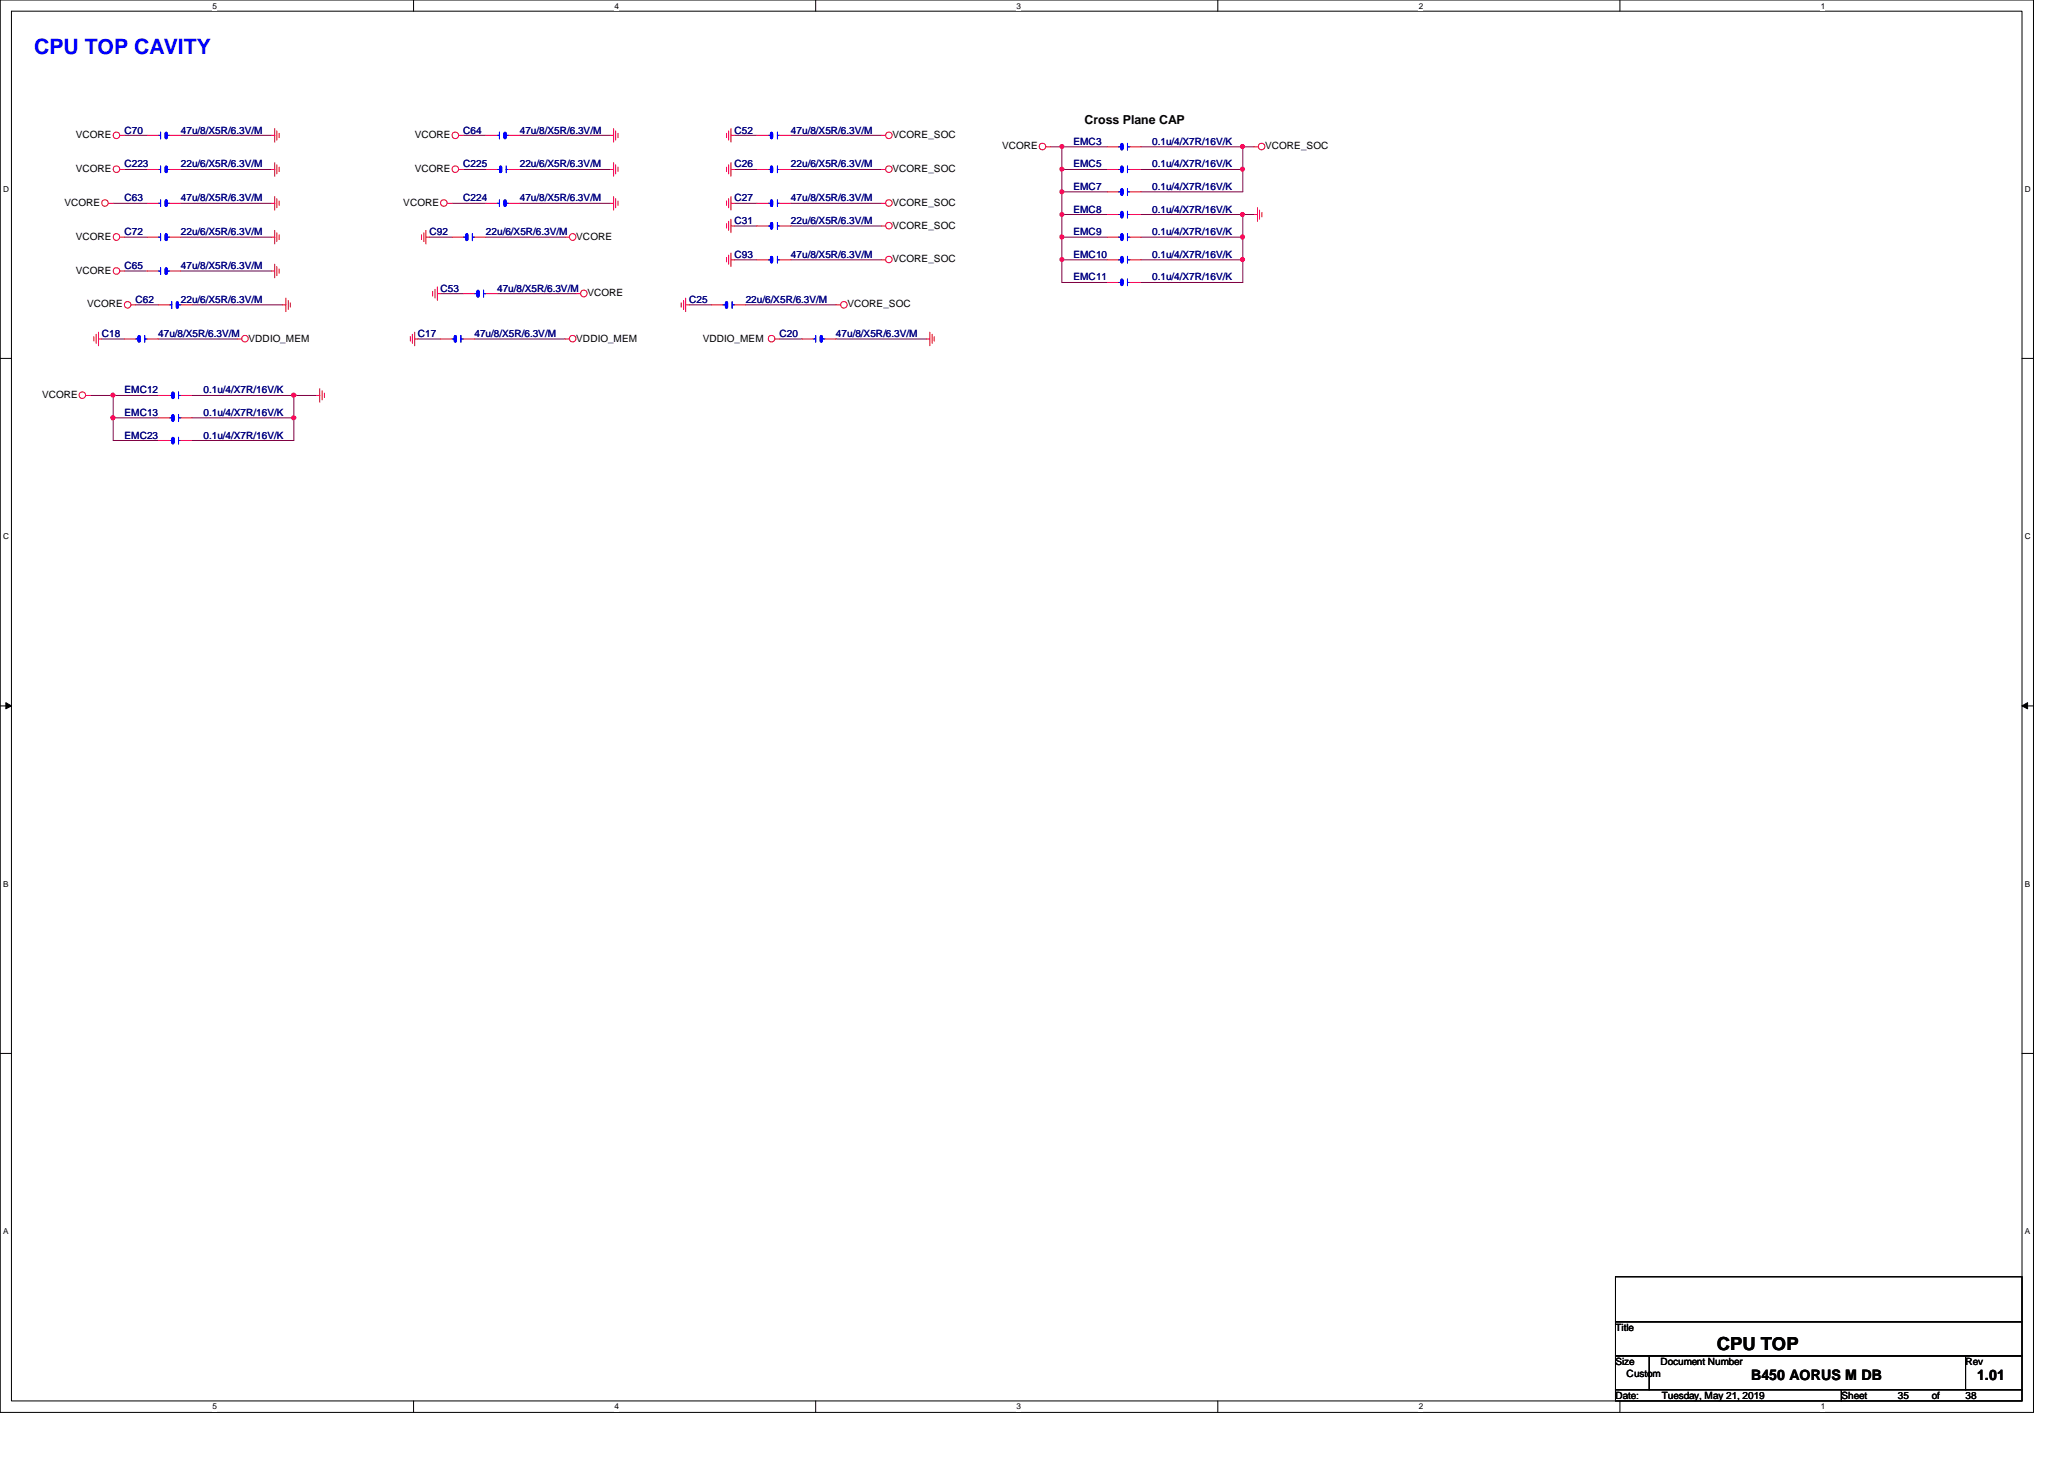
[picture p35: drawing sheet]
<svg xmlns="http://www.w3.org/2000/svg" width="297mm" height="210mm" viewBox="0 0 297 210" stroke-linecap="round" stroke-linejoin="round" font-family="sans-serif">
<defs><g id="words">
<text font-size="3" fill="#00f" x="4.9" y="7.7">CPU TOP CAVITY</text>
<text font-size="2.6" x="247.1" y="194.2">CPU TOP</text>
<g font-size="2.1">
<text x="252" y="198.6">B450 AORUS M DB</text>
<text x="284.5" y="198.6">1.01</text>
</g>
<text font-size="1.8" x="156.1" y="17.9">Cross Plane CAP</text>
<g font-size="1.4">
<text x="10.9" y="19.9">VCORE</text>
<text x="59.7" y="19.9">VCORE</text>
<text x="128.4" y="19.9">VCORE_SOC</text>
<text x="144.2" y="21.5">VCORE</text>
<text x="182.1" y="21.5">VCORE_SOC</text>
<text x="9.3" y="29.6">VCORE</text>
<text x="10.9" y="24.8">VCORE</text>
<text x="58" y="29.6">VCORE</text>
<text x="59.7" y="24.8">VCORE</text>
<text x="128.4" y="24.8">VCORE_SOC</text>
<text x="128.4" y="29.6">VCORE_SOC</text>
<text x="10.9" y="34.5">VCORE</text>
<text x="82.9" y="34.5">VCORE</text>
<text x="128.4" y="32.9">VCORE_SOC</text>
<text x="10.9" y="39.4">VCORE</text>
<text x="128.4" y="37.8">VCORE_SOC</text>
<text x="12.5" y="44.2">VCORE</text>
<text x="84.5" y="42.6">VCORE</text>
<text x="122" y="44.2">VCORE_SOC</text>
<text x="35.8" y="49.1">VDDIO_MEM</text>
<text x="82.9" y="49.1">VDDIO_MEM</text>
<text x="101.1" y="49.1">VDDIO_MEM</text>
<text x="6.1" y="57.3">VCORE</text>
<text x="232.5" y="191.5">Title</text>
<text x="232.5" y="196.4">Size</text>
<text x="239" y="196.4">Document Number</text>
<text x="282.9" y="196.4">Rev</text>
<text x="232.5" y="201.3">Date:</text>
<text x="234.1" y="198">Custom</text>
<text x="239.1" y="201.3">Tuesday, May 21, 2019</text>
<text x="265" y="201.3">Sheet</text>
<text x="273.1" y="201.3">35</text>
<text x="278" y="201.3">of</text>
<text x="282.9" y="201.3">38</text>
</g>
<g font-size="1.4" fill="#000080">
<text x="17.9" y="19.2">C70</text>
<text x="26" y="19.2">47u/8/X5R/6.3V/M</text>
<text x="66.7" y="19.2">C64</text>
<text x="74.8" y="19.2">47u/8/X5R/6.3V/M</text>
<text x="105.7" y="19.2">C52</text>
<text x="113.8" y="19.2">47u/8/X5R/6.3V/M</text>
<text x="154.5" y="20.8">EMC3</text>
<text x="165.8" y="20.8">0.1u/4/X7R/16V/K</text>
<text x="17.9" y="29">C63</text>
<text x="17.9" y="24.1">C223</text>
<text x="26" y="24.1">22u/6/X5R/6.3V/M</text>
<text x="26" y="29">47u/8/X5R/6.3V/M</text>
<text x="66.7" y="24.1">C225</text>
<text x="66.7" y="29">C224</text>
<text x="74.8" y="24.1">22u/6/X5R/6.3V/M</text>
<text x="74.8" y="29">47u/8/X5R/6.3V/M</text>
<text x="105.7" y="29">C27</text>
<text x="105.7" y="24.1">C26</text>
<text x="113.8" y="29">47u/8/X5R/6.3V/M</text>
<text x="113.8" y="24.1">22u/6/X5R/6.3V/M</text>
<text x="154.5" y="24.1">EMC5</text>
<text x="154.5" y="27.3">EMC7</text>
<text x="165.8" y="24.1">0.1u/4/X7R/16V/K</text>
<text x="165.8" y="27.3">0.1u/4/X7R/16V/K</text>
<text x="17.9" y="33.9">C72</text>
<text x="26" y="33.9">22u/6/X5R/6.3V/M</text>
<text x="61.8" y="33.9">C92</text>
<text x="69.9" y="33.9">22u/6/X5R/6.3V/M</text>
<text x="105.7" y="32.2">C31</text>
<text x="113.8" y="32.2">22u/6/X5R/6.3V/M</text>
<text x="154.5" y="30.6">EMC8</text>
<text x="154.5" y="33.9">EMC9</text>
<text x="165.8" y="30.6">0.1u/4/X7R/16V/K</text>
<text x="165.8" y="33.9">0.1u/4/X7R/16V/K</text>
<text x="17.9" y="38.7">C65</text>
<text x="26" y="38.7">47u/8/X5R/6.3V/M</text>
<text x="63.4" y="42">C53</text>
<text x="71.5" y="42">47u/8/X5R/6.3V/M</text>
<text x="105.7" y="37.1">C93</text>
<text x="113.8" y="37.1">47u/8/X5R/6.3V/M</text>
<text x="154.5" y="37.1">EMC10</text>
<text x="154.5" y="40.3">EMC11</text>
<text x="165.8" y="37.1">0.1u/4/X7R/16V/K</text>
<text x="165.8" y="40.3">0.1u/4/X7R/16V/K</text>
<text x="19.5" y="43.6">C62</text>
<text x="26" y="43.6">22u/6/X5R/6.3V/M</text>
<text x="99.2" y="43.6">C25</text>
<text x="107.3" y="43.6">22u/6/X5R/6.3V/M</text>
<text x="14.6" y="48.5">C18</text>
<text x="22.8" y="48.5">47u/8/X5R/6.3V/M</text>
<text x="60.2" y="48.5">C17</text>
<text x="68.3" y="48.5">47u/8/X5R/6.3V/M</text>
<text x="112.2" y="48.5">C20</text>
<text x="120.3" y="48.5">47u/8/X5R/6.3V/M</text>
<text x="17.9" y="59.9">EMC13</text>
<text x="17.9" y="56.6">EMC12</text>
<text x="29.3" y="59.9">0.1u/4/X7R/16V/K</text>
<text x="29.3" y="56.6">0.1u/4/X7R/16V/K</text>
<text x="17.9" y="63.1">EMC23</text>
<text x="29.3" y="63.1">0.1u/4/X7R/16V/K</text>
</g>
<g font-size="1.2">
<text x="30.6" y="1.2">5</text>
<text x="88.4" y="1.2">4</text>
<text x="146.3" y="1.2">3</text>
<text x="204.2" y="1.2">2</text>
<text x="262" y="1.2">1</text>
<text x=".5" y="27.6">D</text>
<text x="291.4" y="27.6">D</text>
<text x=".5" y="77.6">C</text>
<text x="291.4" y="77.6">C</text>
<text x=".5" y="127.6">B</text>
<text x="291.4" y="127.6">B</text>
<text x=".5" y="177.6">A</text>
<text x="291.4" y="177.6">A</text>
<text x="30.6" y="202.8">5</text>
<text x="88.4" y="202.8">4</text>
<text x="146.3" y="202.8">3</text>
<text x="204.2" y="202.8">2</text>
<text x="262" y="202.8">1</text>
</g>
</g></defs>
<path d="M0 0h292.6v203.2h-292.6zM1.6 1.6h289.4v199.9h-289.4z" fill="none" stroke="#000" stroke-width=".14"/>
<g fill="#fff">
<path d="M30.6 .2h.6v1.3h-.6z"/>
<path d="M30.6 201.7h.6v1.3h-.6z"/>
</g>
<path d="M59.5 0v1.6M59.5 201.5v1.7" fill="none" stroke="#000" stroke-width=".14"/>
<g fill="#fff">
<path d="M88.4 .2h.6v1.3h-.6z"/>
<path d="M88.4 201.7h.6v1.3h-.6z"/>
</g>
<path d="M117.4 0v1.6M117.4 201.5v1.7" fill="none" stroke="#000" stroke-width=".14"/>
<g fill="#fff">
<path d="M146.3 .2h.6v1.3h-.6z"/>
<path d="M146.3 201.7h.6v1.3h-.6z"/>
</g>
<path d="M175.3 0v1.6M175.3 201.5v1.7" fill="none" stroke="#000" stroke-width=".14"/>
<g fill="#fff">
<path d="M204.2 .2h.6v1.3h-.6z"/>
<path d="M204.2 201.7h.6v1.3h-.6z"/>
</g>
<path d="M233.1 0v1.6M233.1 201.5v1.7" fill="none" stroke="#000" stroke-width=".14"/>
<g fill="#fff">
<path d="M262 .2h.6v1.3h-.6z"/>
<path d="M262 201.7h.6v1.3h-.6z"/>
<path d="M.5 26.6h.8v1.3h-.8z"/>
<path d="M291.4 26.6h.8v1.3h-.8z"/>
<path d="M.5 76.5h.8v1.4h-.8z"/>
<path d="M291.4 76.5h.8v1.4h-.8z"/>
</g>
<path d="M0 51.6h1.6M291 51.6h1.6" fill="none" stroke="#000" stroke-width=".14"/>
<g fill="#fff">
<path d="M.5 126.5h.7v1.3h-.7z"/>
<path d="M291.4 126.5h.7v1.3h-.7z"/>
</g>
<path d="M0 101.6h1.6M.8 101.1l.8 .5-.8 .4zM291 101.6h1.6M291 101.6l.8-.5v.9z" fill="none" stroke="#000" stroke-width=".14"/>
<path d="M.8 101.1l.8 .5-.8 .4zM291 101.6l.8-.5v.9z" fill="#000"/>
<g fill="#fff">
<path d="M.5 176.5h.7v1.3h-.7z"/>
<path d="M291.4 176.5h.7v1.3h-.7z"/>
</g>
<path d="M0 151.6h1.6M291 151.6h1.6" fill="none" stroke="#000" stroke-width=".14"/>
<g fill="none" stroke="#800040" stroke-width=".14">
<path d="M17.9 19.5h3.3M26 19.5h13M66.7 19.5h3.2M74.8 19.5h13M105.7 19.5h3.2M113.8 19.5h13M16.3 29.3h4.9M17.9 39h3.3M17.9 34.1h3.3M17.9 24.4h3.3M26 24.4h13M26 29.3h13"/>
<path d="M26 34.1h13M26 39h13M61.8 34.1h3.3M65.1 29.3h4.8M66.7 24.4h3.2M69.9 34.1h11.4M74.8 24.4h13M74.8 29.3h13M105.7 24.4h3.2M105.7 29.3h3.2M105.7 32.5h3.2M105.7 37.4h3.2"/>
<path d="M113.8 37.4h13M113.8 32.5h13M113.8 29.3h13M113.8 24.4h13M14.6 48.8h3.3M16.3 56.9h6.5M19.5 43.9h3.3M22.8 48.8h11.4M27.6 43.9h13.1M27.6 56.9h17.9M60.2 48.8h3.2M63.4 42.2h3.3"/>
<path d="M68.3 48.8h13M71.5 42.2h11.4M99.2 43.9h3.2M107.3 43.9h13M112.2 48.8h3.2M120.3 48.8h13M22.8 60.1h-6.5v3.3M27.6 63.4h14.7M27.6 60.1h14.7"/>
</g>
<circle cx="16.3" cy="60.1" r=".3" fill="#f0f"/>
<circle cx="16.3" cy="60.1" r=".3" fill="none" stroke="#f0f" stroke-width=".14"/>
<path d="M42.3 60.1v3.3" fill="none" stroke="#800040" stroke-width=".14"/>
<circle cx="42.3" cy="60.1" r=".31" fill="#f0f"/>
<circle cx="42.3" cy="60.1" r=".31" fill="none" stroke="#f0f" stroke-width=".14"/>
<path d="M42.3 56.9v3.2" fill="none" stroke="#800040" stroke-width=".14"/>
<circle cx="42.3" cy="56.8" r=".31" fill="#f0f"/>
<circle cx="42.3" cy="56.8" r=".31" fill="none" stroke="#f0f" stroke-width=".14"/>
<path d="M16.3 56.9v3.2" fill="none" stroke="#800040" stroke-width=".14"/>
<circle cx="16.3" cy="60.1" r=".3" fill="#f0f"/>
<circle cx="16.3" cy="60.1" r=".3" fill="none" stroke="#f0f" stroke-width=".14"/>
<circle cx="16.3" cy="56.8" r=".3" fill="#f0f"/>
<circle cx="16.3" cy="56.8" r=".3" fill="none" stroke="#f0f" stroke-width=".14"/>
<path d="M152.8 27.6v3.3M13 56.9h3.3M16.3 63.4h6.5" fill="none" stroke="#800040" stroke-width=".14"/>
<circle cx="152.8" cy="27.6" r=".3" fill="#f0f"/>
<circle cx="152.8" cy="27.6" r=".3" fill="none" stroke="#f0f" stroke-width=".14"/>
<path d="M152.8 37.4v3.2h6.5M152.8 21.1h6.5M164.2 30.9h14.7v3.2M164.2 21.1h14.7M178.9 37.4v3.2h-14.7" fill="none" stroke="#800040" stroke-width=".14"/>
<circle cx="178.8" cy="37.3" r=".3" fill="#f0f"/>
<circle cx="178.8" cy="37.3" r=".3" fill="none" stroke="#f0f" stroke-width=".14"/>
<path d="M152.8 30.9v3.2" fill="none" stroke="#800040" stroke-width=".14"/>
<circle cx="152.8" cy="30.9" r=".3" fill="#f0f"/>
<circle cx="152.8" cy="30.9" r=".3" fill="none" stroke="#f0f" stroke-width=".14"/>
<path d="M152.8 34.1h6.5M164.2 34.1h14.7" fill="none" stroke="#800040" stroke-width=".14"/>
<circle cx="178.8" cy="34.1" r=".31" fill="#f0f"/>
<circle cx="178.8" cy="34.1" r=".31" fill="none" stroke="#f0f" stroke-width=".14"/>
<path d="M152.8 30.9h6.5M178.9 34.1v3.3M178.9 30.9h1.6" fill="none" stroke="#800040" stroke-width=".14"/>
<circle cx="178.8" cy="30.9" r=".3" fill="#f0f"/>
<circle cx="178.8" cy="30.9" r=".3" fill="none" stroke="#f0f" stroke-width=".14"/>
<path d="M152.8 34.1v3.3" fill="none" stroke="#800040" stroke-width=".14"/>
<circle cx="152.8" cy="37.3" r=".3" fill="#f0f"/>
<circle cx="152.8" cy="37.3" r=".3" fill="none" stroke="#f0f" stroke-width=".14"/>
<circle cx="152.8" cy="34.1" r=".31" fill="#f0f"/>
<circle cx="152.8" cy="34.1" r=".31" fill="none" stroke="#f0f" stroke-width=".14"/>
<path d="M152.8 24.4v3.2M152.8 37.4h6.5M164.2 37.4h14.7" fill="none" stroke="#800040" stroke-width=".14"/>
<circle cx="152.8" cy="24.3" r=".3" fill="#f0f"/>
<circle cx="152.8" cy="24.3" r=".3" fill="none" stroke="#f0f" stroke-width=".14"/>
<path d="M152.8 21.1v3.3M152.8 27.6h6.5M164.2 27.6h14.7" fill="none" stroke="#800040" stroke-width=".14"/>
<circle cx="152.8" cy="21.1" r=".3" fill="#f0f"/>
<circle cx="152.8" cy="21.1" r=".3" fill="none" stroke="#f0f" stroke-width=".14"/>
<path d="M152.8 24.4h6.5M164.2 24.4h14.7v3.2" fill="none" stroke="#800040" stroke-width=".14"/>
<circle cx="178.8" cy="24.3" r=".3" fill="#f0f"/>
<circle cx="178.8" cy="24.3" r=".3" fill="none" stroke="#f0f" stroke-width=".14"/>
<path d="M151.2 21.1h1.6M178.9 21.1v3.3" fill="none" stroke="#800040" stroke-width=".14"/>
<circle cx="178.8" cy="21.1" r=".3" fill="#f0f"/>
<circle cx="178.8" cy="21.1" r=".3" fill="none" stroke="#f0f" stroke-width=".14"/>
<path d="M178.9 21.1h1.6" fill="none" stroke="#800040" stroke-width=".14"/>
<g fill="none" stroke="#f00" stroke-width=".14">
<path d="M17.3 19.5h.6M21.2 19.5h1.6M24.4 19.5h1.6M39 19.5h.5M39.5 18.5v1.9M39.8 18.8v1.4M40.2 19.2v.6M66 19.5h.7M69.9 19.5h1.6M73.2 19.5h1.6M87.8 19.5h.5M88.3 18.5v1.9"/>
<path d="M88.6 18.8v1.4M88.9 19.2v.6M104.6 19.2v.6M104.9 18.8v1.4M105.2 18.5v1.9M105.2 19.5h.5M108.9 19.5h1.7M112.2 19.5h1.6M126.8 19.5h.7M15.6 29.3h.7M17.3 24.4h.6M17.3 34.1h.6"/>
<path d="M17.3 39h.6M21.2 39h1.6M21.2 24.4h1.6M21.2 29.3h1.6M21.2 34.1h1.6M24.4 39h1.6M24.4 24.4h1.6M24.4 29.3h1.6M24.4 34.1h1.6M39 24.4h.5M39 29.3h.5M39 34.1h.5"/>
<path d="M39 39h.5M39.5 23.4v2M39.5 28.3v1.9M39.5 33.1v2M39.5 38v2M39.8 23.7v1.3M39.8 28.6v1.3M39.8 33.5v1.3M39.8 38.4v1.3M40.2 24v.7M40.2 28.9v.6M40.2 33.8v.7"/>
<path d="M40.2 38.7v.6M60.7 33.8v.7M61 33.5v1.3M61.3 33.1v2M61.3 34.1h.5M64.4 29.3h.7M65.1 34.1h1.6M66 24.4h.7M68.3 34.1h1.6M69.9 24.4h1.6M69.9 29.3h1.6M73.2 24.4h1.6"/>
<path d="M73.2 29.3h1.6M81.3 34.1h.7M87.8 24.4h.5M87.8 29.3h.5M88.3 23.4v2M88.3 28.3v1.9M88.6 23.7v1.3M88.6 28.6v1.3M88.9 24v.7M88.9 28.9v.6M104.6 24v.7M104.6 28.9v.6"/>
<path d="M104.6 32.2v.6M104.6 37v.7M104.9 23.7v1.3M104.9 28.6v1.3M104.9 31.8v1.3M104.9 36.7v1.3M105.2 23.4v2M105.2 28.3v1.9M105.2 31.5v2M105.2 36.4v2M105.2 24.4h.5M105.2 29.3h.5"/>
<path d="M105.2 32.5h.5M105.2 37.4h.5M108.9 37.4h1.7M108.9 24.4h1.7M108.9 29.3h1.7M108.9 32.5h1.7M112.2 37.4h1.6M112.2 24.4h1.6M112.2 29.3h1.6M112.2 32.5h1.6M126.8 24.4h.7M126.8 29.3h.7"/>
<path d="M126.8 32.5h.7M126.8 37.4h.7M150.5 21.1h.7M159.3 37.4h1.6M159.3 24.4h1.6M159.3 30.9h1.6M159.3 21.1h1.6M159.3 34.1h1.6M159.3 27.6h1.6M162.6 37.4h1.6M162.6 24.4h1.6M162.6 30.9h1.6"/>
<path d="M162.6 21.1h1.6M162.6 34.1h1.6M162.6 27.6h1.6M180.5 21.1h.6M180.5 30.9h.5M181 29.9v1.9M181.3 30.2v1.3M181.6 30.6v.6M12.4 56.9h.6M13.5 48.4v.7M13.8 48.1v1.3M14.2 48.8h.4"/>
<path d="M14.2 47.8v1.9M17.9 48.8h1.6M18.9 43.9h.6M21.2 48.8h1.6M22.8 43.9h1.6M22.8 56.9h1.6M26 43.9h1.6M26 56.9h1.6M34.2 48.8h.6M40.7 43.9h.4M41.1 42.9v1.9M41.5 43.2v1.3"/>
<path d="M41.8 43.6v.6M45.5 56.9h.5M46 55.9v2M46.4 56.2v1.3M46.7 56.6v.6M59.1 48.4v.7M59.3 48.1v1.3M59.7 47.8v1.9M59.7 48.8h.5M62.3 41.9v.7M62.6 41.6v1.3M62.9 42.2h.5"/>
<path d="M62.9 41.3v1.9M63.4 48.8h1.7M66.7 42.2h1.6M66.7 48.8h1.6M69.9 42.2h1.6M81.3 48.8h.7M82.9 42.2h.7M98 43.6v.6M98.4 43.2v1.3M98.7 42.9v1.9M98.7 43.9h.5M102.4 43.9h1.7"/>
<path d="M105.7 43.9h1.6M111.5 48.8h.7M115.4 48.8h1.6M118.7 48.8h1.6M120.3 43.9h.7M133.3 48.8h.5M133.8 47.8v1.9M134.2 48.1v1.3M134.4 48.4v.7M159.3 40.6h1.6M162.6 40.6h1.6M22.8 63.4h1.6"/>
<path d="M22.8 60.1h1.6M26 63.4h1.6M26 60.1h1.6"/>
<circle cx="16.8" cy="19.5" r=".47"/>
<circle cx="65.5" cy="19.5" r=".47"/>
<circle cx="127.9" cy="19.5" r=".47"/>
<circle cx="15.1" cy="29.2" r=".47"/>
<circle cx="16.7" cy="34.1" r=".48"/>
<circle cx="16.8" cy="39" r=".47"/>
<circle cx="16.8" cy="24.3" r=".47"/>
<circle cx="63.9" cy="29.2" r=".47"/>
<circle cx="65.5" cy="24.3" r=".47"/>
<circle cx="82.4" cy="34.1" r=".48"/>
<circle cx="127.9" cy="37.3" r=".47"/>
<circle cx="127.9" cy="29.2" r=".47"/>
<circle cx="127.9" cy="32.5" r=".47"/>
<circle cx="127.9" cy="24.3" r=".47"/>
<circle cx="150" cy="21.1" r=".47"/>
<circle cx="181.6" cy="21.1" r=".47"/>
<circle cx="11.8" cy="56.8" r=".47"/>
<circle cx="18.4" cy="43.9" r=".47"/>
<circle cx="35.3" cy="48.7" r=".47"/>
<circle cx="82.4" cy="48.7" r=".47"/>
<circle cx="84" cy="42.2" r=".48"/>
<circle cx="111" cy="48.7" r=".47"/>
<circle cx="121.4" cy="43.9" r=".47"/>
</g>
<path d="M232.5 183.7h58.5v6.5h-58.5zM232.5 190.2h58.5v4.9h-58.5zM232.5 195.1h4.9v4.8h-4.9zM232.5 199.9h32.5v1.6h-32.5zM237.4 195.1h45.5v4.8h-45.5zM265 199.9h26v1.6h-26zM282.9 195.1h8.1v4.8h-8.1z" fill="none" stroke="#000" stroke-width=".14"/>
<g fill="none" stroke="#00f" stroke-width=".14">
<path d="M22.8 19.5h.3M23.1 19v1M23.9 19.5h.5M71.5 19.5h.4M71.9 19v1M72.7 19.5h.5M110.6 19.5h.4M111.9 19.5h.3M111.9 19v1M22.8 39h.3M22.8 34.1h.3M22.8 29.3h.3"/>
<path d="M22.8 24.4h.3M23.1 38.5v1M23.1 33.6v1M23.1 28.7v1M23.1 23.9v.9M23.9 39h.5M23.9 34.1h.5M23.9 29.3h.5M23.9 24.4h.5M66.7 34.1h.5M68 34.1h.3M68 33.6v1"/>
<path d="M71.5 29.3h.4M71.5 24.4h.5M71.9 28.7v1M72.7 29.3h.5M72.9 24.4h.3M72.9 23.9v.9M110.6 29.3h.4M110.6 32.5h.4M110.6 24.4h.4M110.6 37.4h.4M111.9 29.3h.3M111.9 28.7v1"/>
<path d="M111.9 32.5h.3M111.9 32v1M111.9 24.4h.3M111.9 23.9v.9M111.9 37.4h.3M111.9 36.9v.9M160.9 37.4h.6M160.9 30.9h.6M160.9 21.1h.6M160.9 24.4h.6M160.9 34.1h.6M160.9 27.6h.6"/>
<path d="M162.3 37.4h.3M162.3 36.9v.9M162.3 30.9h.3M162.3 30.4v1M162.3 21.1h.3M162.3 20.6v1M162.3 24.4h.3M162.3 23.9v.9M162.3 34.1h.3M162.3 33.6v1M162.3 27.6h.3M162.3 27.1v1"/>
<path d="M19.5 48.8h.5M20.8 48.8h.4M20.8 48.3v.9M24.4 56.9h.5M24.4 43.9h.3M24.7 43.4v1M25.5 43.9h.5M25.7 59.6v1M25.7 56.9h.3M25.7 56.4v1M65.1 48.8h.4M66.3 48.8h.4"/>
<path d="M66.3 48.3v.9M68.3 42.2h.5M69.6 42.2h.3M69.6 41.7v1.1M104.1 43.9h.5M105.4 43.9h.3M105.4 43.4v1M117 48.8h.4M117.4 48.3v.9M118.2 48.8h.5M160.9 40.6h.6M162.3 40.6h.3"/>
<path d="M162.3 40.1v1M24.4 63.4h.5M24.4 60.1h.5M25.7 63.4h.3M25.7 62.9v1M25.7 60.1h.3"/>
</g>
<g fill="none" stroke="#00f" stroke-width=".47">
<path d="M23.9 19.2v.6M72.7 19.2v.6M111 19.2v.6M23.9 38.7v.6M23.9 33.8v.7M23.9 28.9v.6M23.9 24v.7M67.2 33.8v.7M72 24v.7M72.7 28.9v.6M111 28.9v.6M111 32.2v.6"/>
<path d="M111 24v.7M111 37v.7M161.5 37v.7M161.5 30.6v.6M161.5 20.8v.6M161.5 24v.7M161.5 33.8v.7M161.5 27.3v.6M20 48.4v.7M24.9 59.8v.7M24.9 56.6v.6M25.5 43.6v.6"/>
<path d="M65.5 48.4v.7M68.8 41.9v.7M104.6 43.6v.6M118.2 48.4v.7M161.5 40.3v.6M24.9 63.1v.6"/>
</g>
<circle cx="16.3" cy="60.1" r=".3" fill="#f0f"/>
<circle cx="16.3" cy="60.1" r=".3" fill="none" stroke="#f0f" stroke-width=".14"/>
<circle cx="42.3" cy="60.1" r=".31" fill="#f0f"/>
<circle cx="42.3" cy="60.1" r=".31" fill="none" stroke="#f0f" stroke-width=".14"/>
<circle cx="42.3" cy="56.8" r=".31" fill="#f0f"/>
<circle cx="42.3" cy="56.8" r=".31" fill="none" stroke="#f0f" stroke-width=".14"/>
<circle cx="16.3" cy="60.1" r=".3" fill="#f0f"/>
<circle cx="16.3" cy="60.1" r=".3" fill="none" stroke="#f0f" stroke-width=".14"/>
<circle cx="16.3" cy="56.8" r=".3" fill="#f0f"/>
<circle cx="16.3" cy="56.8" r=".3" fill="none" stroke="#f0f" stroke-width=".14"/>
<circle cx="152.8" cy="27.6" r=".3" fill="#f0f"/>
<circle cx="152.8" cy="27.6" r=".3" fill="none" stroke="#f0f" stroke-width=".14"/>
<circle cx="178.8" cy="37.3" r=".3" fill="#f0f"/>
<circle cx="178.8" cy="37.3" r=".3" fill="none" stroke="#f0f" stroke-width=".14"/>
<circle cx="152.8" cy="30.9" r=".3" fill="#f0f"/>
<circle cx="152.8" cy="30.9" r=".3" fill="none" stroke="#f0f" stroke-width=".14"/>
<circle cx="178.8" cy="34.1" r=".31" fill="#f0f"/>
<circle cx="178.8" cy="34.1" r=".31" fill="none" stroke="#f0f" stroke-width=".14"/>
<circle cx="178.8" cy="30.9" r=".3" fill="#f0f"/>
<circle cx="178.8" cy="30.9" r=".3" fill="none" stroke="#f0f" stroke-width=".14"/>
<circle cx="152.8" cy="37.3" r=".3" fill="#f0f"/>
<circle cx="152.8" cy="37.3" r=".3" fill="none" stroke="#f0f" stroke-width=".14"/>
<circle cx="152.8" cy="34.1" r=".31" fill="#f0f"/>
<circle cx="152.8" cy="34.1" r=".31" fill="none" stroke="#f0f" stroke-width=".14"/>
<circle cx="152.8" cy="24.3" r=".3" fill="#f0f"/>
<circle cx="152.8" cy="24.3" r=".3" fill="none" stroke="#f0f" stroke-width=".14"/>
<circle cx="152.8" cy="21.1" r=".3" fill="#f0f"/>
<circle cx="152.8" cy="21.1" r=".3" fill="none" stroke="#f0f" stroke-width=".14"/>
<circle cx="178.8" cy="24.3" r=".3" fill="#f0f"/>
<circle cx="178.8" cy="24.3" r=".3" fill="none" stroke="#f0f" stroke-width=".14"/>
<circle cx="178.8" cy="21.1" r=".3" fill="#f0f"/>
<circle cx="178.8" cy="21.1" r=".3" fill="none" stroke="#f0f" stroke-width=".14"/>
<use href="#words"/>
</svg>
